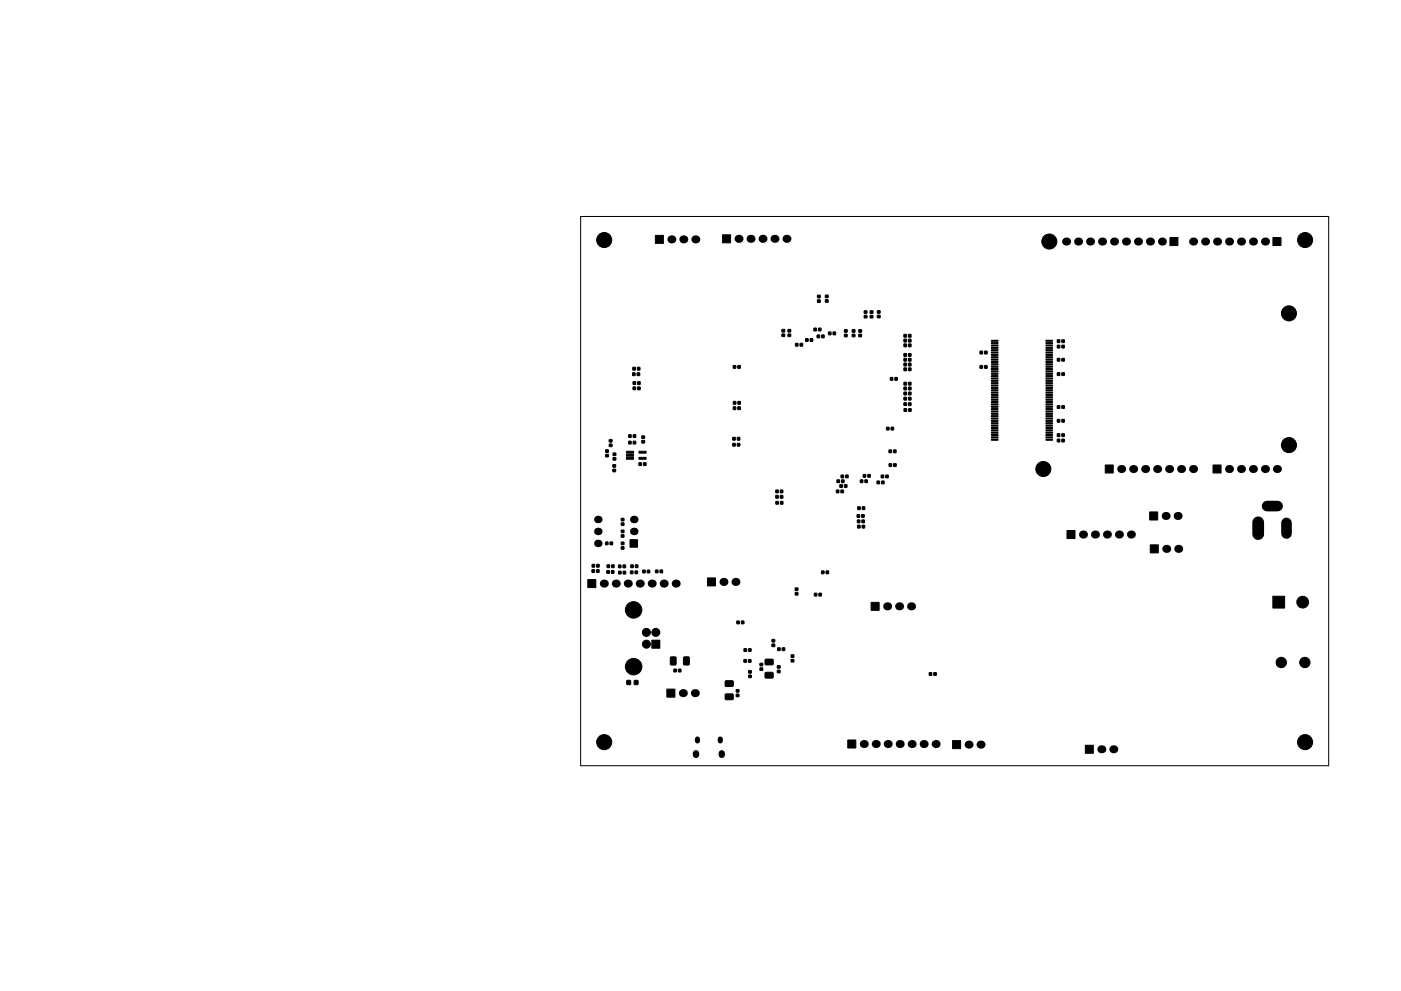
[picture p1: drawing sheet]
<svg xmlns="http://www.w3.org/2000/svg" width="297mm" height="210mm" viewBox="0 0 297 210" stroke-linecap="round" stroke-linejoin="round" font-family="sans-serif">
<path d="M123.1 45.9h158.6v116.6h-158.6z" fill="none" stroke="#000" stroke-width=".21"/>
<g fill="#000" stroke="#000" stroke-width=".21">
<path d="M139 49.9h1.7v1.7h-1.7zM153.2 49.8h1.7v1.7h-1.7zM248 50.4h1.7v1.7h-1.7zM269.9 50.4h1.7v1.7h-1.7zM134.1 79.1h.6l-.1 .6h-.5zM134.2 77.9l.5 .1v.5h-.5zM135.1 79.1h.5v.6h-.5zM135.2 77.9l.5 .1v.5h-.6zM155.5 77.6h.5v.5h-.5zM156.4 77.6h.6l-.1 .5h-.5zM165.8 70.9h.5l.1 .5h-.6zM165.8 69.9h.5l.1 .5h-.6z"/>
<path d="M167.1 70.9h.5v.5h-.5zM167.1 69.9h.5v.5h-.5zM168.7 72.9h.5v.5h-.5zM169.7 72.9h.5l-.1 .5h-.5zM170.8 71.9h.5v.5h-.5zM171.8 71.9h.5v.5h-.5zM172.6 69.6h.5v.6h-.5zM173.3 71.1h.5l-.1 .6-.5-.1zM173.3 62.7l.6-.1v.6h-.6zM173.3 63.6h.6v.5h-.6zM173.5 69.6h.6l-.1 .6h-.5zM174.2 71.1h.5v.6l-.5-.1z"/>
<path d="M175 62.6h.6v.5h-.6zM175 63.6h.6v.5h-.6zM175.7 70.5h.5v.5h-.5zM176.6 70.5h.5v.5h-.5zM179.1 70.9h.5v.5h-.5zM179.1 70h.5v.5h-.5zM180.7 70.9h.5l.1 .5h-.6zM180.7 70h.5l.1 .5h-.6zM182.1 70.9h.5l.1 .5h-.6zM182.1 70h.5l.1 .5h-.6zM183.2 66.9h.6v.5h-.6zM183.2 66l.6-.1v.5l-.6 .1z"/>
<path d="M184.5 66.9h.6v.5h-.6zM184.5 66l.6-.1v.5l-.6 .1zM186 66.9h.6v.5h-.6zM186 65.9h.6v.5h-.6zM191.7 78.1h.5v.5h-.5zM191.7 77.1h.5v.5h-.5zM191.7 76l.5 .1v.5h-.5zM191.7 75h.5v.6h-.5zM191.7 73h.5v.6l-.5-.1zM191.7 72h.5v.5h-.5zM191.7 71h.5v.5h-.5zM192.6 78.1h.6l-.1 .5h-.5z"/>
<path d="M192.6 77.1h.6l-.1 .5h-.5zM192.6 76l.6 .1-.1 .5h-.5zM192.6 75h.6l-.1 .6h-.5zM192.6 73h.6l-.1 .6-.5-.1zM192.6 72h.6l-.1 .5h-.5zM192.6 71h.6l-.1 .5h-.5zM207.8 74.5h.5v.6h-.5zM207.8 77.6h.5v.5h-.5zM208.8 74.5h.5v.6h-.5zM208.8 77.6h.5v.5h-.5zM210.2 79.7h1.3l.1 .2h-1.4zM210.2 79.2h1.3l.1 .2h-1.4z"/>
<path d="M210.2 78.7h1.3l.1 .2h-1.4zM210.2 77.7h1.3l.1 .2h-1.4zM210.2 77.2h1.3l.1 .2h-1.4zM210.2 76.7h1.3l.1 .2h-1.4zM210.2 76.2h1.3l.1 .2h-1.4zM210.2 75.7h1.3l.1 .2h-1.4zM210.2 75.2h1.3l.1 .2h-1.4zM210.2 74.7h1.3l.1 .2h-1.4zM210.2 74.2h1.3l.1 .2h-1.4zM210.2 73.7h1.3l.1 .2h-1.4zM210.2 73.2h1.3l.1 .2h-1.4zM210.2 72.7h1.3l.1 .2h-1.4z"/>
<path d="M210.2 72.2h1.3l.1 .2h-1.4zM210.2 78.2h1.4v.2h-1.4zM221.8 72.2h1.3l.1 .2h-1.4zM221.8 72.7h1.3l.1 .2h-1.4zM221.8 73.7h1.3l.1 .2h-1.4zM221.8 74.2h1.3l.1 .2h-1.4zM221.8 74.7h1.3l.1 .2h-1.4zM221.8 75.2h1.3l.1 .2h-1.4zM221.8 75.7h1.3l.1 .2h-1.4zM221.8 76.2h1.3l.1 .2h-1.4zM221.8 76.7h1.3l.1 .2h-1.4zM221.8 77.2h1.3l.1 .2h-1.4z"/>
<path d="M221.8 77.7h1.3l.1 .2h-1.4zM221.8 78.2h1.3l.1 .2h-1.4zM221.8 78.7h1.3l.1 .2h-1.4zM221.8 79.2h1.3l.1 .2h-1.4zM221.8 79.7h1.3l.1 .2h-1.4zM221.8 73.2h1.3l.1 .2h-1.4zM224.2 79.1h.5v.6l-.5-.1zM224.2 76l.5 .1v.5h-.5zM224.2 73.3h.5v.5h-.5zM224.2 72.1h.5v.6h-.5zM225.2 79.1h.5l-.1 .6-.5-.1zM225.2 76l.5 .1-.1 .5h-.5z"/>
<path d="M225.2 73.3h.5l-.1 .5h-.5zM225.2 72.1h.5l-.1 .6h-.5zM128.4 95.4h.6v.5l-.6 .1zM128.4 96.4h.6v.5h-.6zM129.2 94.2h.5l.1 .5h-.6zM129.2 93.3h.5l.1 .5h-.6zM129.9 98.6h.6v.5h-.5zM129.9 99.6h.6v.5h-.5zM130 96.1h.5l.1 .5h-.6zM130 97.1h.5l.1 .5h-.6zM132.8 95.7h1.5v.4h-1.5zM132.8 96.4h1.5v.4h-1.5z"/>
<path d="M132.8 97h1.5v.4h-1.5zM133.3 93.6h.5v.6h-.5zM133.3 92.2l.5 .1v.5h-.5zM134.2 82.1h.6l-.1 .6h-.5zM134.2 81h.6l-.1 .6-.5-.1zM134.3 93.6h.5v.6h-.5zM134.3 92.2l.5 .1v.5h-.5zM135.5 97h1.5v.4h-1.5zM135.5 95.7h1.5v.4h-1.5zM135.2 82.1h.5v.6h-.5zM135.2 81h.5v.6l-.5-.1zM135.5 98.2h.5v.6l-.5-.1z"/>
<path d="M136.1 92.5h.5l.1 .5h-.6zM136.1 93.5h.5l.1 .5h-.6zM136.5 98.2h.5l-.1 .6-.5-.1zM155.4 94.1h.5v.5h-.5zM155.4 92.8h.5v.6h-.5zM155.5 86.3h.5v.6h-.5zM155.5 85.2h.5v.6l-.5-.1zM156.3 94.1h.6l-.1 .5h-.5zM156.3 92.8h.6l-.1 .6h-.5zM156.4 86.3h.6l-.1 .6h-.5zM156.5 85.2h.5v.6l-.5-.1zM188 90.7h.5v.5h-.5z"/>
<path d="M188.5 95.5h.5v.5h-.5zM188.5 98.4h.5v.6l-.5-.1zM188.8 80.1h.5v.6h-.5zM188.9 90.7h.6l-.1 .5h-.5zM189.5 95.5h.5v.5h-.5zM189.5 98.4h.5v.6l-.5-.1zM189.7 80.1h.6l-.1 .6h-.5zM191.7 85.5h.5v.5h-.5zM191.7 84.3h.5v.6h-.5zM191.7 83.2h.5v.6h-.5zM191.7 82.1l.5 .1v.5h-.5zM191.7 81.1h.5v.6h-.5z"/>
<path d="M191.7 86.7h.5v.6h-.5zM192.6 85.5h.6l-.1 .5h-.5zM192.6 84.3h.6l-.1 .6h-.5zM192.6 83.2h.6l-.1 .6h-.5zM192.6 82.1l.6 .1-.1 .5h-.5zM192.6 81.1h.6l-.1 .6h-.5zM192.7 86.7h.5v.6h-.5zM210.2 93.2h1.3l.1 .2h-1.4zM210.2 92.7h1.3l.1 .2h-1.4zM210.2 92.2h1.3l.1 .2h-1.4zM210.2 91.7h1.3l.1 .2h-1.4zM210.2 91.2h1.3l.1 .2h-1.4z"/>
<path d="M210.2 90.7h1.3l.1 .2h-1.4zM210.2 90.2h1.3l.1 .2h-1.4zM210.2 89.7h1.3l.1 .2h-1.4zM210.2 89.2h1.3l.1 .2h-1.4zM210.2 88.7h1.3l.1 .2h-1.4zM210.2 88.2h1.3l.1 .2h-1.4zM210.2 87.7h1.3l.1 .2h-1.4zM210.2 87.2h1.3l.1 .2h-1.4zM210.2 86.7h1.3l.1 .2h-1.4zM210.2 86.2h1.3l.1 .2h-1.4zM210.2 85.7h1.3l.1 .2h-1.4zM210.2 85.2h1.3l.1 .2h-1.4z"/>
<path d="M210.2 84.7h1.3l.1 .2h-1.4zM210.2 84.2h1.3l.1 .2h-1.4zM210.2 83.7h1.3l.1 .2h-1.4zM210.2 83.2h1.3l.1 .2h-1.4zM210.2 82.7h1.3l.1 .2h-1.4zM210.2 82.2h1.3l.1 .2h-1.4zM210.2 81.7h1.3l.1 .2h-1.4zM210.2 81.2h1.3l.1 .2h-1.4zM210.2 80.7h1.3l.1 .2h-1.4zM210.2 80.2h1.3l.1 .2h-1.4zM221.8 80.2h1.3l.1 .2h-1.4zM221.8 80.7h1.3l.1 .2h-1.4z"/>
<path d="M221.8 81.2h1.3l.1 .2h-1.4zM221.8 81.7h1.3l.1 .2h-1.4zM221.8 82.2h1.3l.1 .2h-1.4zM221.8 82.7h1.3l.1 .2h-1.4zM221.8 83.2h1.3l.1 .2h-1.4zM221.8 83.7h1.3l.1 .2h-1.4zM221.8 84.2h1.3l.1 .2h-1.4zM221.8 84.7h1.3l.1 .2h-1.4zM221.8 85.2h1.3l.1 .2h-1.4zM221.8 85.7h1.3l.1 .2h-1.4zM221.8 86.2h1.3l.1 .2h-1.4zM221.8 86.7h1.3l.1 .2h-1.4z"/>
<path d="M221.8 87.2h1.3l.1 .2h-1.4zM221.8 87.7h1.3l.1 .2h-1.4zM221.8 88.2h1.3l.1 .2h-1.4zM221.8 88.7h1.3l.1 .2h-1.4zM221.8 89.2h1.3l.1 .2h-1.4zM221.8 89.7h1.3l.1 .2h-1.4zM221.8 90.2h1.3l.1 .2h-1.4zM221.8 90.7h1.3l.1 .2h-1.4zM221.8 91.2h1.3l.1 .2h-1.4zM221.8 91.7h1.3l.1 .2h-1.4zM221.8 92.2h1.3l.1 .2h-1.4zM221.8 92.7h1.3l.1 .2h-1.4z"/>
<path d="M221.8 93.2h1.3l.1 .2h-1.4zM224.2 92l.5 .1v.5h-.5zM224.2 93.2h.5v.6l-.5-.1zM224.2 89h.5v.6l-.5-.1zM224.2 86.1h.5v.5h-.5zM225.2 92l.5 .1-.1 .5h-.5zM225.2 93.2h.5l-.1 .6-.5-.1zM225.2 89h.5l-.1 .6-.5-.1zM225.2 86.1h.5l-.1 .5h-.5zM125.6 119.8h.5l-.1 .5h-.5zM126.5 119.8h.5v.5h-.5zM128.4 115h.5v.6h-.5z"/>
<path d="M128.7 119.9h.5v.5h-.5zM129.4 115h.5v.6h-.5zM129.7 119.9h.5v.5h-.5zM131.1 119.9h.6l-.1 .5h-.5zM131.7 111l.6-.1v.5l-.6 .1zM131.7 110h.6v.5h-.6zM131.7 112.5h.6v.5h-.6zM131.7 113.5h.6v.5h-.6zM131.7 116h.6v.5h-.6zM131.7 115h.6v.5h-.6zM132.1 119.9h.5v.5h-.5zM133.8 119.9h.5l-.1 .5h-.5z"/>
<path d="M134.7 119.9h.5v.5h-.5zM133.6 114.5h1.6v1.6h-1.6zM164.5 104h.5v.5h-.5zM164.5 105.1h.5v.6h-.5zM164.5 106.4h.5v.6l-.5-.1zM165.5 104h.5v.5h-.5zM165.5 105.1h.5v.6h-.5zM165.5 106.4h.5v.6l-.5-.1zM177.3 104h.6l-.1 .5h-.5zM177.5 101.8h.5v.6h-.5zM178.1 102.8l.5 .1v.5h-.5zM178.3 104h.5v.5h-.5z"/>
<path d="M178.3 100.8h.5v.6h-.5zM178.4 101.8h.6l-.1 .6h-.5zM179 102.8l.6 .1-.1 .5h-.5zM179.3 100.8h.5v.6h-.5zM181.7 109.2h.6l-.1 .6-.5-.1zM181.8 110.3h.5v.6h-.5zM181.8 111.5h.6l-.1 .5h-.5zM181.9 107.5l.5 .1v.5h-.5zM182.4 101.8h.5v.6h-.5zM182.7 109.2h.5v.6l-.5-.1zM182.8 110.3h.5v.6h-.6zM182.8 111.5h.5v.5h-.5z"/>
<path d="M182.8 107.5l.5 .1v.5h-.5zM183 100.7h.5v.5h-.5zM183.4 101.8h.5v.6h-.5zM184 100.7h.5v.5h-.5zM186 102.1h.5l-.1 .5h-.5zM186.8 100.8h.6l-.1 .6h-.5zM186.9 102.1h.5v.5h-.5zM187.8 100.8h.5v.6h-.5zM226.2 112.6h1.7v1.7h-1.7zM234.3 98.7h1.7v1.7h-1.7zM243.8 108.6h1.7v1.7h-1.7zM243.9 115.6h1.7v1.7h-1.7z"/>
<path d="M257.2 98.7h1.7v1.7h-1.7zM125.5 120.9h.5v.5h-.5zM124.6 123h1.7v1.7h-1.7zM126.5 120.9h.5v.5h-.5zM128.7 121.1h.5v.5h-.5zM129.6 121.1h.6l-.1 .5h-.5zM131.2 121.2h.5v.6l-.5-.1zM132.1 121.2h.5v.6l-.5-.1zM133.7 121.2h.5v.5h-.5zM134.7 121.2h.5l-.1 .5h-.5zM136.3 121h.5v.5h-.5zM137.2 121h.6l-.1 .5h-.5z"/>
<path d="M139 121h.5v.5h-.5zM138.2 135.8h1.7v1.7h-1.7zM140 121h.5v.5h-.6zM142.2 139.4l1.1 .1-.1 1.6-1.1-.1zM145 139.4l1.1 .1-.1 1.6-1.1-.1zM150 122.6h1.7v1.7h-1.7zM156.2 131.8h.6l-.1 .5h-.5zM157.2 131.8h.5v.5h-.5zM157.7 139.9l.5 .1v.5h-.5zM157.8 137.6l.5 .1v.5h-.6zM158.7 139.9l.5 .1v.5h-.5zM158.7 137.6l.5 .1v.5h-.5z"/>
<path d="M162.3 139.9h1.5l.1 1.1h-1.6zM163.7 136.7h.5v.5h-.5zM163.7 135.7h.5v.5h-.5zM164.9 137.5h.5v.5h-.5zM165.9 137.5h.5v.5h-.5zM167.7 139l.6-.1v.6h-.5zM167.7 139.9h.6v.5h-.5zM168.6 124.8l.6-.1v.6h-.6zM168.6 125.7h.6v.5h-.6zM172.7 125.9h.5v.5h-.5zM173.6 125.9h.6l-.1 .5h-.5zM174.2 121.2h.5v.5h-.5z"/>
<path d="M175.2 121.2h.5v.5h-.5zM184.7 127.8h1.7v1.7h-1.7zM269.9 126.5h2.5v2.5h-2.5zM132.9 144.4h.8l-.1 .8h-.7zM134.5 144.4h.8l-.1 .8h-.7zM141.4 146.2h1.7v1.7h-1.7zM142.9 142h.5v.5h-.5zM143.9 142h.5v.5h-.5zM153.8 147.3h1.6v1.1h-1.6zM153.8 144.5h1.6v1.1h-1.6zM156.1 147.3h.5l.1 .5h-.6zM156.1 146.3h.5l.1 .5h-.6z"/>
<path d="M158.7 142.3h.6v.5h-.6zM158.7 143.3l.6-.1v.5l-.6 .1zM161.1 140.7h.6v.5h-.5zM161.1 141.7h.6v.5h-.5zM162.3 142.7h1.5l.1 1.1h-1.6zM164.8 142.2h.6v.5h-.6zM164.8 141.2h.6v.5l-.6 .1zM179.7 157h1.7v1.7h-1.7zM197 142.7h.5v.6h-.5zM198 142.7h.5v.6h-.5zM202 157.1h1.7v1.7h-1.7zM230.1 158.1h1.7v1.7h-1.7z"/>
<circle cx="128.1" cy="50.9" r="1.6"/>
<circle cx="222.5" cy="51.2" r="1.6"/>
<circle cx="276.7" cy="50.9" r="1.6"/>
<circle cx="273.3" cy="66.5" r="1.6"/>
<circle cx="221.2" cy="99.5" r="1.6"/>
<circle cx="273.3" cy="94.4" r="1.6"/>
<circle cx="134.3" cy="129.4" r="1.75"/>
<circle cx="137" cy="136.7" r=".85"/>
<circle cx="137" cy="134.2" r=".85"/>
<circle cx="139" cy="134.2" r=".85"/>
<circle cx="276.2" cy="127.8" r="1.25"/>
<circle cx="128.1" cy="157.5" r="1.6"/>
<circle cx="134.3" cy="141.4" r="1.75"/>
<circle cx="271.7" cy="140.6" r="1.1"/>
<circle cx="276.7" cy="140.6" r="1.1"/>
<circle cx="276.7" cy="157.5" r="1.6"/>
</g>
<g fill="#000">
<circle cx="142.3" cy="50.8" r=".85"/>
<circle cx="144.9" cy="50.8" r=".85"/>
<circle cx="147.4" cy="50.8" r=".85"/>
<circle cx="156.6" cy="50.7" r=".85"/>
<circle cx="159.1" cy="50.7" r=".85"/>
<circle cx="161.7" cy="50.7" r=".85"/>
<circle cx="164.2" cy="50.7" r=".85"/>
<circle cx="166.8" cy="50.7" r=".85"/>
<circle cx="226" cy="51.2" r=".85"/>
<circle cx="228.6" cy="51.2" r=".85"/>
<circle cx="231.1" cy="51.2" r=".85"/>
<circle cx="233.7" cy="51.2" r=".85"/>
<circle cx="236.2" cy="51.2" r=".85"/>
<circle cx="238.7" cy="51.2" r=".85"/>
<circle cx="241.3" cy="51.2" r=".85"/>
<circle cx="243.8" cy="51.2" r=".85"/>
<circle cx="246.4" cy="51.2" r=".85"/>
<circle cx="253" cy="51.2" r=".85"/>
<circle cx="255.5" cy="51.2" r=".85"/>
<circle cx="258" cy="51.2" r=".85"/>
<circle cx="260.6" cy="51.2" r=".85"/>
<circle cx="263.1" cy="51.2" r=".85"/>
<circle cx="265.7" cy="51.2" r=".85"/>
<circle cx="268.2" cy="51.2" r=".85"/>
<circle cx="237.7" cy="99.5" r=".85"/>
<circle cx="240.3" cy="99.5" r=".85"/>
<circle cx="242.8" cy="99.5" r=".85"/>
<circle cx="245.3" cy="99.5" r=".85"/>
<circle cx="247.9" cy="99.5" r=".85"/>
<circle cx="250.4" cy="99.5" r=".85"/>
<circle cx="253" cy="99.5" r=".85"/>
<circle cx="260.6" cy="99.5" r=".85"/>
<circle cx="263.1" cy="99.5" r=".85"/>
<circle cx="265.7" cy="99.5" r=".85"/>
<circle cx="268.2" cy="99.5" r=".85"/>
<circle cx="270.7" cy="99.5" r=".85"/>
<circle cx="126.8" cy="115.3" r=".8"/>
<circle cx="126.8" cy="112.8" r=".8"/>
<circle cx="126.8" cy="110.2" r=".8"/>
<circle cx="134.4" cy="110.2" r=".8"/>
<circle cx="134.4" cy="112.8" r=".8"/>
<circle cx="229.6" cy="113.4" r=".85"/>
<circle cx="232.2" cy="113.4" r=".85"/>
<circle cx="234.7" cy="113.4" r=".85"/>
<circle cx="237.2" cy="113.4" r=".85"/>
<circle cx="239.8" cy="113.4" r=".85"/>
<circle cx="247.1" cy="109.5" r=".85"/>
<circle cx="247.3" cy="116.5" r=".85"/>
<circle cx="249.7" cy="109.5" r=".85"/>
<circle cx="249.8" cy="116.5" r=".85"/>
<circle cx="128" cy="123.8" r=".85"/>
<circle cx="130.6" cy="123.8" r=".85"/>
<circle cx="133.1" cy="123.8" r=".85"/>
<circle cx="135.6" cy="123.8" r=".85"/>
<circle cx="138.2" cy="123.8" r=".85"/>
<circle cx="140.7" cy="123.8" r=".85"/>
<circle cx="143.3" cy="123.8" r=".85"/>
<circle cx="153.4" cy="123.5" r=".85"/>
<circle cx="155.9" cy="123.5" r=".85"/>
<circle cx="188.1" cy="128.6" r=".85"/>
<circle cx="190.6" cy="128.6" r=".85"/>
<circle cx="193.2" cy="128.6" r=".85"/>
<circle cx="144.8" cy="147.1" r=".85"/>
<circle cx="147.3" cy="147.1" r=".85"/>
<circle cx="183.1" cy="157.9" r=".85"/>
<circle cx="185.7" cy="157.9" r=".85"/>
<circle cx="188.2" cy="157.9" r=".85"/>
<circle cx="190.8" cy="157.9" r=".85"/>
<circle cx="193.3" cy="157.9" r=".85"/>
<circle cx="195.8" cy="157.9" r=".85"/>
<circle cx="198.4" cy="157.9" r=".85"/>
<circle cx="205.4" cy="158" r=".85"/>
<circle cx="207.9" cy="158" r=".85"/>
<circle cx="233.5" cy="159" r=".85"/>
<circle cx="236" cy="159" r=".85"/>
</g>
<path d="M268.6 107.4h2.3M272.8 110.9v2.3" fill="none" stroke="#000" stroke-width="2.3"/>
<path d="M266.8 110.8v2.5" fill="none" stroke="#000" stroke-width="2.5"/>
<path d="M147.6 159.8v.4M153 159.8v.4" fill="none" stroke="#000" stroke-width="1.3"/>
<path d="M147.9 156.8v.4M152.7 156.8v.4" fill="none" stroke="#000" stroke-width="1.1"/>
</svg>
